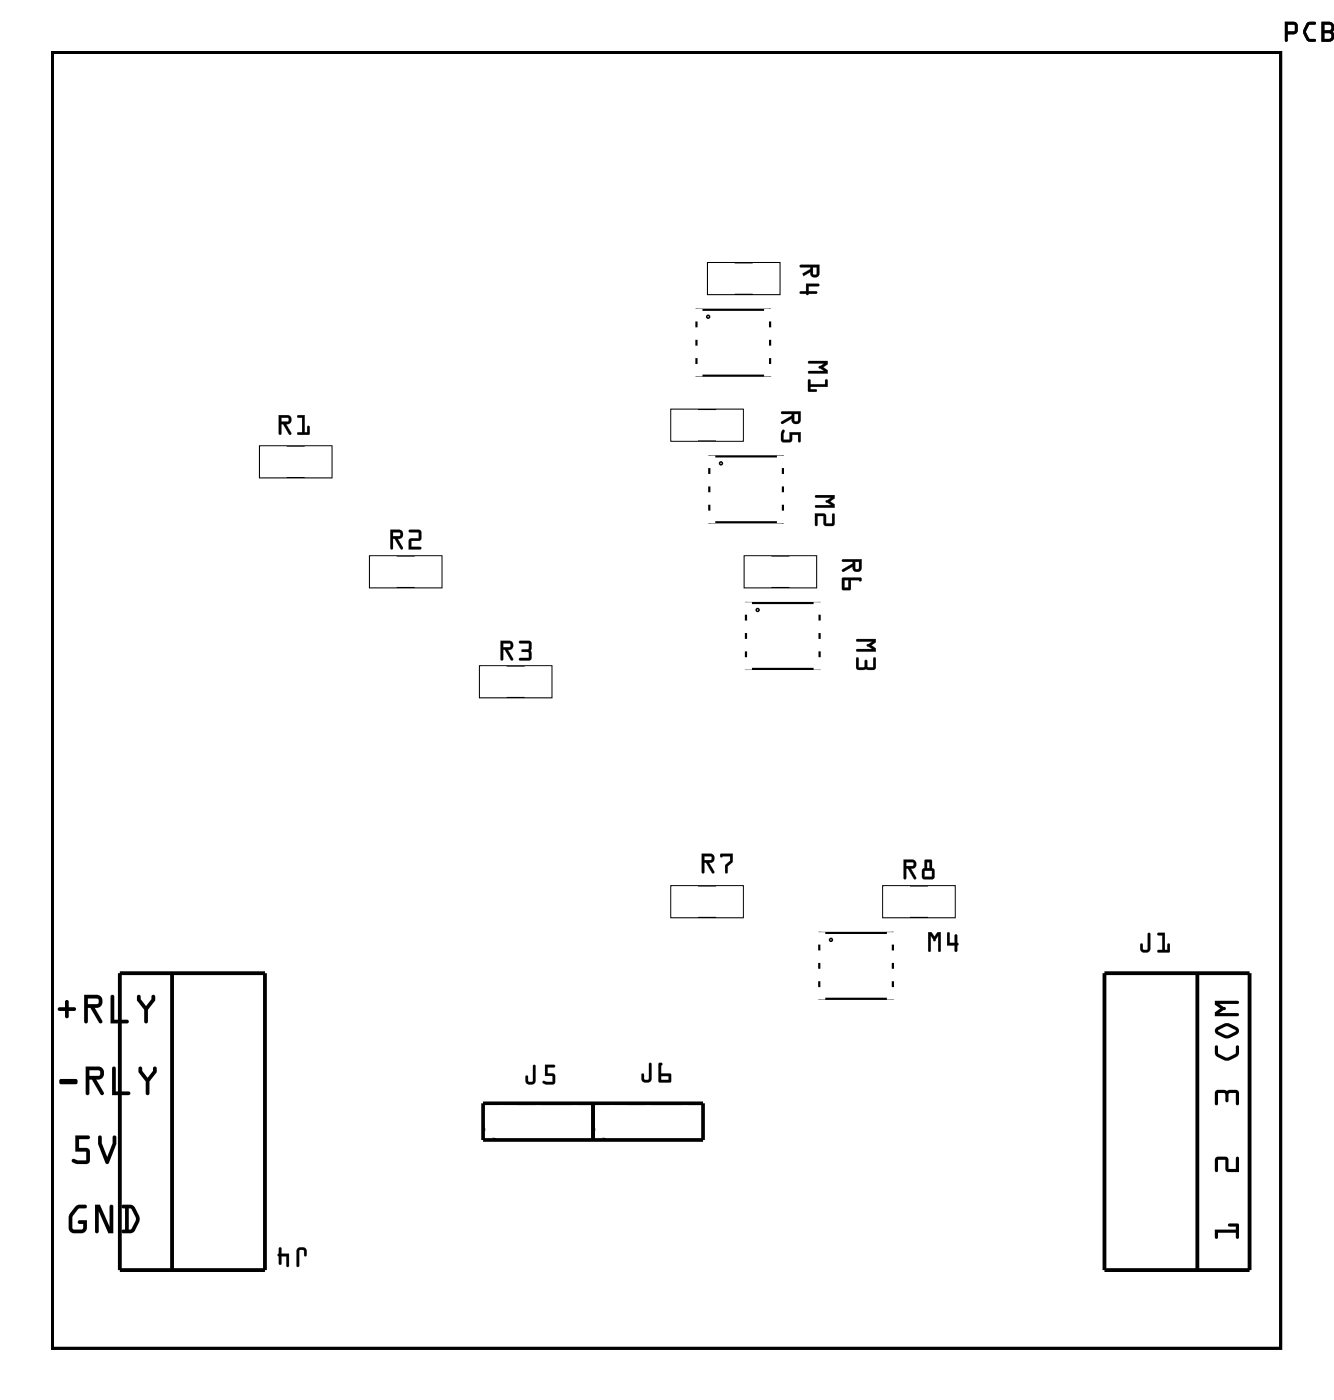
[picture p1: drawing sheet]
<svg xmlns="http://www.w3.org/2000/svg" width="92mm" height="97mm" viewBox="0 0 92 97" stroke-linecap="round" stroke-linejoin="round" font-family="sans-serif">
<path d="M3.6 3.6h85.1v89.8h-85.1z" fill="none" stroke="#000" stroke-width=".2"/>
<g fill="#000">
<path d="M3.6 3.6h85.1v89.8h-85.1zM3.6 3.6v89.8h85.1v-89.8z"/>
<path d="M55.4 18.4h1.4v.6a.31 .31 0 0 1-.4 .2 .31 .31 0 0 1-.3-.3l-.6 .3-.1-.1 .7-.5v-.1h-.6zM56.3 18.5v.5h.2l.1-.5zM55.9 19.7h.8v.1h-.7v.4h.6v.1l-.6 .1h-.1l-.5-.1 .1-.1h.4z"/>
<path d="M55.4 18.4l1.4-.1v.7a.32 .32 0 0 1-.4 .2 .32 .32 0 0 1-.3-.3l-.6 .3a.1 .1 0 0 1-.1 0 .1 .1 0 0 1 0-.2l.7-.4v-.1h-.6zM55.4 18.4l.1 .1h.7v.2l-.8 .4 .1 .1 .7-.4a.31 .31 0 0 0 .2 .4 .31 .31 0 0 0 .4-.2v-.6zM56.3 18.5v.5h.2l.1-.5zM56.3 18.5h.3l-.1 .5h-.2zM55.8 19.7h.9a.1 .1 0 0 1 .1 .1 .1 .1 0 0 1-.1 0h-.7v.4h.5a.1 .1 0 0 1 .1 .1 .1 .1 0 0 1-.1 .1h-.5a.09 .09 0 0 1-.1 .1 .09 .09 0 0 1 0-.1h-.4a.1 .1 0 0 1-.1-.1 .1 .1 0 0 1 .1-.1h.4zM55.9 19.7v.5h-.4l-.1 .1 .5 .1h.1l.6-.1v-.1h-.6v-.4h.7v-.1z"/>
<path d="M89 1.5h.7l.2 .3-.1 .5-.6 .1v.4a.1 .1 0 0 1-.1 .1 .1 .1 0 0 1-.1-.1zM89 1.5v1.3l.1 .1 .1-.1v-.4l.6-.1 .1-.5-.2-.3zM89.2 1.7v.5h.5v-.5zM89.2 1.7h.5v.5h-.5zM90.6 1.6l.5-.1a.1 .1 0 0 1 .1 .1 .1 .1 0 0 1-.1 .1h-.4l-.2 .5 .2 .5h.4a.1 .1 0 0 1 .1 .1 .1 .1 0 0 1-.1 .1l-.5-.1-.3-.4v-.3zM90.6 1.6l-.3 .4a.83 .83 0 0 0 .4 .9h.4l.1-.1-.1-.1h-.4l-.2-.4v-.2l.2-.4h.4l.1-.1-.1-.1h-.3zM91.6 1.5h.5a.4 .4 0 0 1 .3 .3 .4 .4 0 0 1-.1 .4l.2 .3a.37 .37 0 0 1-.4 .4h-.5zM91.6 1.5v1.4h.5a.39 .39 0 0 0 .3-.3 .39 .39 0 0 0-.1-.4 .39 .39 0 0 0 .1-.4 .39 .39 0 0 0-.3-.3zM91.7 2.3v.4h.4a.2 .2 0 0 0 .2-.2 .2 .2 0 0 0-.2-.2zM91.7 2.3h.4a.22 .22 0 0 1 .2 .2 .22 .22 0 0 1-.2 .2h-.4zM91.7 1.7v.4h.4a.2 .2 0 0 0 .2-.2 .2 .2 0 0 0-.2-.2zM91.7 1.7h.4a.22 .22 0 0 1 .2 .2 .22 .22 0 0 1-.2 .2h-.4zM92.5 1.5v1.4zM92.5 1.5v1.4z"/>
<path d="M89 1.5h.7l.2 .3-.1 .5-.6 .1v.4a.1 .1 0 0 1-.1 .1 .1 .1 0 0 1-.1-.1zM89 1.5v1.3l.1 .1 .1-.1v-.4l.6-.1 .1-.5-.2-.3zM89.2 1.7v.5h.5v-.5zM89.2 1.7h.5v.5h-.5zM90.6 1.6l.5-.1a.1 .1 0 0 1 .1 .1 .1 .1 0 0 1-.1 .1h-.4l-.2 .5 .2 .5h.4a.1 .1 0 0 1 .1 .1 .1 .1 0 0 1-.1 .1l-.5-.1-.3-.4v-.3zM90.6 1.6l-.3 .4a.83 .83 0 0 0 .4 .9h.4l.1-.1-.1-.1h-.4l-.2-.4v-.2l.2-.4h.4l.1-.1-.1-.1h-.3zM91.6 1.5h.5a.4 .4 0 0 1 .3 .3 .4 .4 0 0 1-.1 .4l.2 .3a.37 .37 0 0 1-.4 .4h-.5zM91.6 1.5v1.4h.5a.39 .39 0 0 0 .3-.3 .39 .39 0 0 0-.1-.4 .39 .39 0 0 0 .1-.4 .39 .39 0 0 0-.3-.3zM91.7 2.3v.4h.4a.2 .2 0 0 0 .2-.2 .2 .2 0 0 0-.2-.2zM91.7 2.3h.4a.22 .22 0 0 1 .2 .2 .22 .22 0 0 1-.2 .2h-.4zM91.7 1.7v.4h.4a.2 .2 0 0 0 .2-.2 .2 .2 0 0 0-.2-.2zM91.7 1.7h.4a.22 .22 0 0 1 .2 .2 .22 .22 0 0 1-.2 .2h-.4zM92.5 1.5v1.4zM92.5 1.5v1.4z"/>
<path d="M89 1.5h.7l.2 .3-.1 .5-.6 .1v.4l-.1 .1-.1-.1zM89.2 1.7v.5h.5v-.5zM90.6 1.6l.2-.1 .4 .1-.1 .1h-.4l-.2 .5 .2 .5h.4l.1 .1-.1 .1a.6 .6 0 0 1-.8-.6v-.3zM91.6 1.5h.5a.39 .39 0 0 1 .3 .3 .39 .39 0 0 1-.1 .4l.1 .3a.36 .36 0 0 1-.3 .4h-.5zM91.7 2.3v.4h.4a.21 .21 0 0 0 .2-.2 .21 .21 0 0 0-.2-.2zM91.7 1.7v.4h.4a.21 .21 0 0 0 .2-.2 .21 .21 0 0 0-.2-.2zM92.5 1.5v1.4z"/>
<path d="M89 1.5h.7l.2 .3-.1 .5-.6 .1v.4l-.1 .1-.1-.1zM89.2 1.7v.5h.5v-.5zM90.6 1.6l.2-.1 .4 .1-.1 .1h-.4l-.2 .5 .2 .5h.4l.1 .1-.1 .1a.6 .6 0 0 1-.8-.6v-.3zM91.6 1.5h.5a.39 .39 0 0 1 .3 .3 .39 .39 0 0 1-.1 .4l.1 .3a.36 .36 0 0 1-.3 .4h-.5zM91.7 2.3v.4h.4a.21 .21 0 0 0 .2-.2 .21 .21 0 0 0-.2-.2zM91.7 1.7v.4h.4a.21 .21 0 0 0 .2-.2 .21 .21 0 0 0-.2-.2zM92.5 1.5v1.4z"/>
<path d="M19.3 28.8h.6a.32 .32 0 0 1 .3 .3 .32 .32 0 0 1-.4 .3l.4 .6a.1 .1 0 0 1-.1 .1 .1 .1 0 0 1-.1 0l-.4-.7h-.1v.6a.1 .1 0 0 1-.1 .1 .1 .1 0 0 1-.1-.1zM19.3 28.8l.1 1.3 .1-.1v-.6h.1l.4 .7h.2l-.4-.7a.31 .31 0 0 0 .4-.3 .31 .31 0 0 0-.3-.3zM19.5 28.9v.3h.5v-.2zM19.5 28.9h.5v.3h-.5zM20.6 28.8h.5v1.2h.2v-.4a.1 .1 0 0 1 .1-.1 .1 .1 0 0 1 .1 .1l-.1 .5h-.7a.1 .1 0 0 1-.1-.1 .1 .1 0 0 1 .1-.1l.2 .1v-1.1h-.3zM20.6 28.8v.1h.3v1.1h-.3v.1h.8v-.6l-.1 .1v.4h-.2v-1.2z"/>
<path d="M19.3 28.8h.6a.31 .31 0 0 1 .3 .3 .31 .31 0 0 1-.4 .3l.4 .7h-.1l-.5-.7h-.1v.6l-.1 .1zM19.5 28.9v.3h.5v-.2zM20.6 28.8h.5v1.2h.2v-.4l.1-.1v.6h-.8v-.1h.3v-1.1h-.3z"/>
<path d="M27 36.7h.7a.32 .32 0 0 1 .2 .4 .32 .32 0 0 1-.3 .2l.3 .6a.1 .1 0 0 1 0 .2 .11 .11 0 0 1-.2-.1l-.4-.7h-.1v.7a.1 .1 0 0 1-.1 .1 .1 .1 0 0 1-.1-.1zM27.1 36.7v1.4l.1-.1v-.7h.2l.4 .7h.1l-.4-.7a.31 .31 0 0 0 .4-.2 .31 .31 0 0 0-.2-.4zM27.2 36.9v.3l.5-.1v-.2zM27.2 36.9h.5v.2l-.5 .1zM28.3 36.7h.7l.2 .1-.1 .6-.6 .1v.4h.6a.1 .1 0 0 1 .1 .1 .1 .1 0 0 1-.1 .1h-.8l.1-.7 .6-.1v-.4h-.6zM28.4 36.7v.2h.6v.4l-.6 .1-.1 .7h.8v-.2h-.6v-.4l.6-.1 .1-.6-.2-.1z"/>
<path d="M27.1 36.7h.6a.31 .31 0 0 1 .2 .4 .31 .31 0 0 1-.3 .2l.3 .7-.1 .1-.5-.8h-.1v.7l-.1 .1zM27.2 36.9v.3l.5-.1v-.2zM28.3 36.7h.7l.2 .1-.1 .6-.6 .1v.4h.6v.2h-.8l.1-.7 .6-.1v-.4h-.6z"/>
<path d="M54.1 28.5h1.4v.6a.31 .31 0 0 1-.4 .3 .31 .31 0 0 1-.2-.4l-.7 .4-.1-.2 .8-.4v-.1h-.7zM55 28.7v.4l.2 .1 .1-.5zM54.2 29.8l.2 .1-.1 .6h.4v-.5h.8v.6h-.2v-.5h-.4l-.1 .5h-.6l-.1-.1v-.4z"/>
<path d="M54.1 28.5h1.4v.6a.32 .32 0 0 1-.4 .3 .32 .32 0 0 1-.2-.4l-.7 .4a.1 .1 0 0 1-.1-.1 .1 .1 0 0 1 .1-.1l.7-.4v-.1h-.7zM54.1 28.5l.1 .2h.7v.1l-.7 .4v.2l.7-.4a.31 .31 0 0 0 .2 .4 .31 .31 0 0 0 .4-.3v-.6zM55 28.7v.4l.2 .1 .1-.5zM55 28.7h.3l-.1 .5h-.2zM54.2 29.8l.2 .1-.1 .6h.4v-.6h.8v.7a.1 .1 0 0 1-.1 .1 .1 .1 0 0 1-.1-.1v-.5h-.4v.4l-.1 .1h-.6l-.1-.6zM54.2 29.8l-.1 .3v.4l.1 .1h.6l.1-.5h.4v.5h.2v-.6h-.8v.5h-.4l.1-.6z"/>
<path d="M56 25h1.3v.2l-.3 .2 .3 .3v.2l-1.3-.1 .1-.1h1l-.2-.2a.11 .11 0 0 1-.2-.1 .1 .1 0 0 1 .2 0l.2-.2h-1zM56 26.3h.2v.3h1v-.3h.1v.5h-1.1v.2h.3l.1 .1h-.6z"/>
<path d="M56 25h1.4v.2l-.4 .2 .4 .3v.2h-1.3a.1 .1 0 0 1-.1-.1 .1 .1 0 0 1 .1-.1h1l-.2-.2a.1 .1 0 0 1-.2 0 .11 .11 0 0 1 .2-.1l.2-.2h-1l-.1-.1zM56 25l.1 .2h1l-.4 .2 .4 .3h-1l-.1 .1v.1h1.3v-.2l-.3-.3 .3-.2v-.2zM56 26.3h.2v.3h1v-.2a.1 .1 0 0 1 .1-.1 .1 .1 0 0 1 .1 .1v.4h-1.2v.2h.3a.1 .1 0 0 1 .1 .1 .1 .1 0 0 1-.1 .1l-.5-.1zM56 26.3v.8h.6l-.1-.1h-.4v-.2h1.2v-.5h-.1v.3h-1.1v-.3z"/>
<path d="M56.5 34.3h1.3v.2l-.3 .2 .3 .3v.2l-1.3-.1 .1-.1h1l-.3-.2a.1 .1 0 0 1-.1-.1 .1 .1 0 0 1 .1 0l.3-.2h-1zM56.5 35.6h.7v.7h.5v-.6l.1-.1v.7l-.1 .2-.5-.1-.1-.1v-.5h-.5v.6h-.1z"/>
<path d="M56.5 34.3h1.3v.2l-.3 .2 .3 .3v.2h-1.2a.1 .1 0 0 1-.1-.1 .1 .1 0 0 1 .1-.1h1l-.3-.2a.1 .1 0 0 1-.1-.1 .1 .1 0 0 1 .1 0l.3-.2h-1l-.1-.1zM56.5 34.3l.1 .2h1l-.4 .2 .4 .3h-1l-.1 .1v.1h1.3v-.2l-.3-.3 .3-.2v-.2zM56.5 35.6h.7v.7h.5l-.1-.6a.1 .1 0 0 1 .1-.1 .1 .1 0 0 1 .1 .1v.6l-.1 .1h-.6v-.6h-.5l.1 .6a.1 .1 0 0 1-.1 .1 .1 .1 0 0 1-.1-.1zM56.5 35.6v.8h.1v-.7h.5v.6l.1 .1h.5l.1-.1v-.7l-.1 .1v.6h-.5v-.7z"/>
<path d="M58.4 38.8h1.3v.6a.31 .31 0 0 1-.4 .2 .31 .31 0 0 1-.2-.3l-.7 .3-.1-.1 .8-.4v-.2h-.7zM59.3 38.9v.5h.2v-.5zM58.4 40.1l1.2-.1 .1 .2-.1 .1-.1-.1h-.5l-.1 .7h-.5l-.1-.1zM58.5 40.2v.5h.3v-.5z"/>
<path d="M58.4 38.8l1.3-.1v.7a.32 .32 0 0 1-.4 .2 .32 .32 0 0 1-.2-.3l-.6 .3a.1 .1 0 0 1-.2 0 .1 .1 0 0 1 .1-.1l.7-.4v-.2h-.7zM58.4 38.8v.1h.7v.2l-.7 .4v.1l.7-.4a.31 .31 0 0 0 .2 .4 .31 .31 0 0 0 .4-.2v-.6zM59.3 38.9v.5h.2v-.5zM59.2 38.9h.3v.6l-.3-.1zM58.4 40h1.2l.1 .2a.09 .09 0 0 1-.1 .1 .09 .09 0 0 1-.1-.1h-.5l-.1 .7h-.5l-.1-.1zM58.4 40.1l-.1 .7 .1 .1h.5v-.7h.6l.1 .1 .1-.1-.1-.2zM58.5 40.2v.5h.3v-.5zM58.5 40.2h.3v.5h-.3z"/>
<path d="M34.7 44.4h.6a.32 .32 0 0 1 .3 .4 .32 .32 0 0 1-.4 .2l.3 .6a.1 .1 0 0 1 0 .2 .1 .1 0 0 1-.1-.1l-.4-.7h-.1v.7a.1 .1 0 0 1-.1 .1 .1 .1 0 0 1-.1-.1zM34.7 44.4v1.4l.2-.1v-.7h.1l.4 .7h.1l-.3-.7a.31 .31 0 0 0 .4-.2 .31 .31 0 0 0-.3-.4zM34.9 44.6v.3l.5-.1-.1-.2zM34.9 44.6h.4l.1 .2-.5 .1zM36 44.4h.6l.2 .2v.5v.6l-.2 .1h-.6a.1 .1 0 0 1-.1-.1 .1 .1 0 0 1 .1-.1h.6v-.4h-.4a.1 .1 0 0 1-.1-.1 .1 .1 0 0 1 .1-.1h.4v-.4h-.6zM36 44.4v.2h.7l-.1 .4h-.4l-.1 .1 .1 .1h.4l.1 .4h-.7v.1h.7l.1-.1-.1-.5 .1-.6-.2-.1z"/>
<path d="M34.7 44.4h.6a.31 .31 0 0 1 .3 .4 .31 .31 0 0 1-.4 .2l.3 .7-.1 .1-.4-.8h-.1v.7l-.2 .1zM34.9 44.6v.3l.5-.1-.1-.2zM36 44.4h.6l.2 .1v.6v.5l-.1 .2-.7-.1v-.1h.6v-.4h-.4l-.1-.1 .1-.1h.4v-.4h-.6z"/>
<path d="M59.3 44.3h1.4v.2l-.3 .2 .3 .2v.3l-1.4-.1 .1-.1h1l-.2-.2a.1 .1 0 0 1-.1-.1 .1 .1 0 0 1 .1-.1l.2-.1h-1zM59.3 45.6h.2v.6h.4v-.4l.1-.1 .1 .1v.4h.4v-.6h.1l.1 .7-.2 .1h-.5h-.6l-.1-.2z"/>
<path d="M59.3 44.3h1.4v.2l-.3 .2 .3 .2v.3h-1.3a.1 .1 0 0 1-.1-.1 .1 .1 0 0 1 .1-.1h1l-.2-.2a.11 .11 0 0 1-.2-.1 .11 .11 0 0 1 .2-.1l.2-.1h-1l-.1-.1zM59.3 44.3l.1 .2h1.1l-.4 .2 .4 .3h-1.1h-.1l.1 .1 1.3 .1v-.3l-.3-.2 .3-.2v-.2zM59.3 45.6h.2v.6h.4v-.4a.1 .1 0 0 1 .1-.1 .1 .1 0 0 1 .1 .1v.4h.4v-.6a.1 .1 0 0 1 .1-.1 .1 .1 0 0 1 .1 .1v.6l-.1 .2h-.6h-.5l-.2-.2zM59.3 45.6v.6l.1 .2 .6-.1 .5 .1 .2-.1-.1-.7h-.1v.7l-.4-.1v-.4l-.1-.1-.1 .1v.4l-.4 .1v-.7z"/>
<path d="M4 69.8h.5v-.4a.13 .13 0 0 1 .1-.1 .13 .13 0 0 1 .2 .1v.4h.3a.13 .13 0 0 1 .2 .1 .14 .14 0 0 1-.2 .2h-.3v.3a.14 .14 0 0 1-.2 .2 .13 .13 0 0 1-.1-.2v-.3l-.4-.1zM4 69.8l.1 .2 .4 .1v.3a.13 .13 0 0 0 .1 .2 .14 .14 0 0 0 .2-.2v-.3h.3a.14 .14 0 0 0 .2-.2 .13 .13 0 0 0-.2-.1h-.3v-.4a.13 .13 0 0 0-.2-.1 .13 .13 0 0 0-.1 .1v.4zM5.8 68.9h.9a.46 .46 0 0 1 .4 .6 .46 .46 0 0 1-.5 .3l.5 .9a.13 .13 0 0 1-.1 .2 .13 .13 0 0 1-.1 0l-.6-1.1h-.2v1a.13 .13 0 0 1-.1 .1 .13 .13 0 0 1-.2-.1zM5.8 68.9v1.9a.13 .13 0 0 0 .2 .1 .13 .13 0 0 0 .1-.1v-1h.2l.6 1.1a.13 .13 0 0 0 .1 0 .13 .13 0 0 0 .1-.2l-.5-.9a.46 .46 0 0 0 .5-.3 .46 .46 0 0 0-.4-.6zM6.1 69.2v.4h.6l.1-.1v-.3zM6.1 69.2h.7v.3l-.1 .1h-.6zM7.7 69l.1-.1 .1 .2v1.6h.9a.13 .13 0 0 1 .1 .1 .13 .13 0 0 1-.1 .1h-1.1zM7.7 69v1.9h1.1a.13 .13 0 0 0 .1-.1 .13 .13 0 0 0-.1-.1h-.9v-1.6l-.1-.2zM9.5 69h.2v.2l.4 .5 .4-.5v-.1a.13 .13 0 0 1 .1-.2 .14 .14 0 0 1 .2 .2v.2l-.6 .7v.8a.13 .13 0 0 1-.1 .1 .13 .13 0 0 1-.1-.1v-.8l-.5-.7zM9.5 69v.3l.5 .7v.8a.13 .13 0 0 0 .1 .1 .13 .13 0 0 0 .1-.1v-.8l.6-.7v-.2a.14 .14 0 0 0-.2-.2 .13 .13 0 0 0-.1 .2v.1l-.4 .5-.4-.5v-.2z"/>
<path d="M4 69.8h.5v-.4a.13 .13 0 0 1 .1-.1 .13 .13 0 0 1 .2 .1v.4h.3a.13 .13 0 0 1 .2 .1 .14 .14 0 0 1-.2 .2h-.3v.3a.14 .14 0 0 1-.2 .2 .13 .13 0 0 1-.1-.2v-.3l-.4-.1zM5.8 68.9h.9a.46 .46 0 0 1 .4 .6 .46 .46 0 0 1-.5 .3l.5 .9a.13 .13 0 0 1-.1 .2 .13 .13 0 0 1-.1 0l-.6-1.1h-.2v1a.13 .13 0 0 1-.1 .1 .13 .13 0 0 1-.2-.1zM6.1 69.2v.4h.6l.1-.1v-.3zM7.7 69l.1-.1 .1 .2v1.6h.9a.13 .13 0 0 1 .1 .1 .13 .13 0 0 1-.1 .1h-1.1zM9.5 69h.2v.2l.4 .5 .4-.5v-.1a.13 .13 0 0 1 .1-.2 .14 .14 0 0 1 .2 .2v.2l-.6 .7v.8a.13 .13 0 0 1-.1 .1 .13 .13 0 0 1-.1-.1v-.8l-.5-.7z"/>
<path d="M4.1 74.8h1.1a.19 .19 0 0 1 .2 .2 .19 .19 0 0 1-.2 .1h-1l-.1-.1zM4.1 74.8v.2l.1 .1h1a.19 .19 0 0 0 .2-.1 .19 .19 0 0 0-.2-.2zM5.9 73.9h.9a.46 .46 0 0 1 .4 .5 .46 .46 0 0 1-.5 .4l.5 .9a.13 .13 0 0 1-.1 .2 .13 .13 0 0 1-.1-.1l-.6-1h-.2v1a.13 .13 0 0 1-.1 .1 .13 .13 0 0 1-.2-.1zM5.9 73.9v1.9a.13 .13 0 0 0 .2 .1 .13 .13 0 0 0 .1-.1v-1h.2l.6 1a.13 .13 0 0 0 .1 .1 .13 .13 0 0 0 .1-.2l-.5-.9a.46 .46 0 0 0 .5-.4 .46 .46 0 0 0-.4-.5zM6.2 74.2v.4h.6l.1-.1v-.3zM6.2 74.2h.7v.3l-.1 .1h-.6zM7.8 73.9h.1l.1 .1v1.6h.9a.13 .13 0 0 1 .1 .2 .13 .13 0 0 1-.1 .1h-1.1zM7.8 73.9v2h1.1a.13 .13 0 0 0 .1-.1 .13 .13 0 0 0-.1-.2h-.9v-1.6l-.1-.1zM9.6 73.9h.2l.1 .3 .3 .5 .4-.5v-.2a.13 .13 0 0 1 .1-.1 .13 .13 0 0 1 .2 .1v.3l-.5 .6v.9a.13 .13 0 0 1-.2 .1 .13 .13 0 0 1-.1-.1v-.9l-.5-.6zM9.6 73.9v.4l.5 .6v.9a.13 .13 0 0 0 .1 .1 .13 .13 0 0 0 .2-.1v-.9l.5-.6v-.3a.13 .13 0 0 0-.2-.1 .13 .13 0 0 0-.1 .1v.2l-.4 .5-.3-.5-.1-.3z"/>
<path d="M4.1 74.8h1.1a.19 .19 0 0 1 .2 .2 .19 .19 0 0 1-.2 .1h-1l-.1-.1zM5.9 73.9h.9a.46 .46 0 0 1 .4 .5 .46 .46 0 0 1-.5 .4l.5 .9a.13 .13 0 0 1-.1 .2 .13 .13 0 0 1-.1-.1l-.6-1h-.2v1a.13 .13 0 0 1-.1 .1 .13 .13 0 0 1-.2-.1zM6.2 74.2v.4h.6l.1-.1v-.3zM7.8 73.9h.1l.1 .1v1.6h.9a.13 .13 0 0 1 .1 .2 .13 .13 0 0 1-.1 .1h-1.1zM9.6 73.9h.2l.1 .3 .3 .5 .4-.5v-.2a.13 .13 0 0 1 .1-.1 .13 .13 0 0 1 .2 .1v.3l-.5 .6v.9a.13 .13 0 0 1-.2 .1 .13 .13 0 0 1-.1-.1v-.9l-.5-.6z"/>
<path d="M36.9 73.8l.2 .1v1a.37 .37 0 0 1-.3 .3 .37 .37 0 0 1-.4-.3v-.3a.1 .1 0 0 1 .1-.1 .1 .1 0 0 1 .1 .1v.3h.3zM37 73.8l-.1 1.1-.3 .1-.1-.5-.1 .1v.3a.35 .35 0 0 0 .4 .3 .35 .35 0 0 0 .3-.3v-1zM37.8 73.8h.6a.1 .1 0 0 1 .1 .1 .1 .1 0 0 1-.1 .1h-.5v.4h.5l.1 .6-.2 .2-.7-.1a.1 .1 0 0 1 0-.1 .1 .1 0 0 1 .1-.1l.6 .1v-.4h-.5zM37.8 73.8v.8l.5-.1v.5l-.6-.1-.1 .1 .3 .1h.4l.2-.1-.1-.5-.1-.1h-.4v-.4h.5v-.2z"/>
<path d="M37 73.8l.1 .1v1a.36 .36 0 0 1-.3 .3 .36 .36 0 0 1-.4-.3v-.3l.1-.1 .1 .1v.3h.3zM37.8 73.8h.6l.1 .1-.1 .1h-.5v.4h.5v.1v.5l-.1 .2h-.4a.15 .15 0 0 1-.2-.1 .15 .15 0 0 1 0-.2l.6 .1v-.4h-.5z"/>
<path d="M45 73.7h.1v1a.37 .37 0 0 1-.3 .3 .37 .37 0 0 1-.4-.3v-.2a.1 .1 0 0 1 .1-.1 .1 .1 0 0 1 .1 .1l.1 .3h.2zM45 73.7v1.1h-.4l-.1-.4v.3a.35 .35 0 0 0 .3 .3 .35 .35 0 0 0 .3-.3v-1zM45.6 73.7l.2-.1a.09 .09 0 0 1 .1 .1 .09 .09 0 0 1-.1 .1v.6h.7l-.1 .6h-.8zM45.7 73.7l-.1 1.3h.8l.1-.6h-.7v-.6l.1-.1zM45.8 74.6v.2h.5v-.2zM45.8 74.6h.5v.2h-.5z"/>
<path d="M45 73.7h.1v1a.36 .36 0 0 1-.3 .3 .36 .36 0 0 1-.4-.3l.1-.3h.1v.4h.4zM45.7 73.7h.2l-.1 .1v.6h.7l-.1 .6h-.8zM45.8 74.6v.2h.5v-.2z"/>
<path d="M48.6 59.2h.6a.32 .32 0 0 1 .3 .3 .32 .32 0 0 1-.4 .3l.4 .6a.1 .1 0 0 1 0 .1 .1 .1 0 0 1-.2 0l-.4-.7h-.1v.6a.1 .1 0 0 1-.1 .1 .1 .1 0 0 1-.1-.1zM48.6 59.2l.1 1.3 .1-.1v-.6h.1l.4 .7h.2l-.4-.7a.31 .31 0 0 0 .4-.3 .31 .31 0 0 0-.3-.3zM48.8 59.3v.3l.5-.1v-.1zM48.8 59.3h.5v.3h-.5zM49.9 59.2h.9v.5l-.4 .3v.4a.1 .1 0 0 1-.1 .1 .1 .1 0 0 1-.1-.1v-.5l.4-.2v-.4h-.5l-.2 .1zM49.9 59.2l.1 .2 .6-.1v.4l-.4 .3 .1 .5h.1v-.5l.3-.3 .1-.5z"/>
<path d="M48.6 59.2h.6a.31 .31 0 0 1 .3 .3 .31 .31 0 0 1-.4 .3l.4 .7h-.1l-.5-.7h-.1v.6l-.1 .1zM48.8 59.3v.3l.5-.1v-.2zM49.9 59.2h.9v.5l-.4 .3v.5h-.2v-.5l.4-.3v-.4l-.7 .1z"/>
<path d="M62.6 59.6h.6a.32 .32 0 0 1 .3 .3 .32 .32 0 0 1-.4 .3l.4 .6a.1 .1 0 0 1-.1 .1 .1 .1 0 0 1-.1 0l-.4-.7h-.1v.6a.1 .1 0 0 1-.1 .1 .1 .1 0 0 1-.1-.1zM62.6 59.6l.1 1.3 .1-.1v-.6h.1l.4 .7h.2l-.4-.7a.31 .31 0 0 0 .4-.3 .31 .31 0 0 0-.3-.3zM62.8 59.7v.3h.5l-.1-.2zM62.8 59.7h.5v.3h-.5zM64.1 59.6h.5v.6l.2 .1v.5l-.2 .1h-.5l-.2-.1v-.5l.2-.1zM64.1 59.6v.6l-.2 .1v.5l.2 .1h.5l.1-.1v-.5l-.1-.1v-.6zM64.1 60.3v.5h.5v-.5zM64 60.3h.6v.5h-.6zM64.2 59.7v.5h.2v-.5zM64.2 59.7h.2v.5h-.2z"/>
<path d="M62.6 59.6h.6a.31 .31 0 0 1 .3 .3 .31 .31 0 0 1-.4 .3l.4 .7h-.2l-.4-.7h-.1v.6l-.1 .1zM62.8 59.7v.3h.5l-.1-.2zM64.1 59.6h.5v.6l.2 .1v.5l-.2 .1h-.5l-.2-.1v-.5l.2-.1zM64.1 60.3v.5h.5v-.5zM64.2 59.7v.5h.2v-.5z"/>
<path d="M64.3 64.6h.2l.2 .3 .3-.3h.2v1.3a.1 .1 0 0 1-.1 .1 .1 .1 0 0 1-.1-.1v-1.1l-.2 .3a.1 .1 0 0 1-.1 .1 .1 .1 0 0 1 0-.1l-.2-.2v1a.1 .1 0 0 1-.1 .1 .1 .1 0 0 1-.1-.1zM64.3 64.6v1.3h.1h.1v-1.1l.2 .4 .3-.4v1.1h.1l.1-1.3h-.2l-.3 .3-.2-.3zM65.6 64.6l.2 .1v.6h.3v-.5a.1 .1 0 0 1 .1-.1 .1 .1 0 0 1 .1 .1v.5a.09 .09 0 0 1 .1 .1 .09 .09 0 0 1-.1 .1v.4a.1 .1 0 0 1-.1 .1 .1 .1 0 0 1-.1-.1v-.4h-.5zM65.7 64.6l-.1 .9h.6v.4h.1v-.4l.1-.1-.1-.1v-.5h-.1v.5h-.4v-.6z"/>
<path d="M64.3 64.6h.2l.2 .3 .3-.3h.2l-.1 1.4-.1-.1v-1.1l-.2 .3a.1 .1 0 0 1-.1 .1 .1 .1 0 0 1 0-.1l-.2-.3v1.1l-.1 .1zM65.6 64.6l.2 .1v.6h.3l.1-.5h.1v.5l.1 .1-.1 .1v.5l-.1-.1-.1-.4h-.5z"/>
<path d="M79.5 64.7h.2v1a.37 .37 0 0 1-.3 .3 .37 .37 0 0 1-.4-.3v-.2a.1 .1 0 0 1 .1-.1 .1 .1 0 0 1 .1 .1v.3h.3zM79.6 64.7l-.1 1.1h-.3l-.1-.4h-.1v.3a.35 .35 0 0 0 .4 .3 .35 .35 0 0 0 .3-.3v-1zM80.2 64.7l.5-.1v1.2h.2v-.3a.1 .1 0 0 1 .1-.1 .1 .1 0 0 1 .1 .1l-.1 .5h-.7a.1 .1 0 0 1-.1-.1 .1 .1 0 0 1 .1-.1h.2v-1h-.3zM80.2 64.7v.1h.3v1h-.3v.1l.8 .1v-.6h-.1v.4h-.2v-1.2z"/>
<path d="M79.5 64.7h.2v1a.36 .36 0 0 1-.3 .3 .36 .36 0 0 1-.4-.3v-.3h.1h.1v.4h.3zM80.2 64.7l.5-.1v1.2h.2v-.4h.1v.6l-.8-.1v-.1h.3v-1h-.3z"/>
<path d="M5.2 83.6l.1-.1h.6a.13 .13 0 0 1 .1 .1 .13 .13 0 0 1-.1 .1h-.4l-.5 .6 .1 .9h.6l.1-.4h-.3a.13 .13 0 0 1-.1-.1 .13 .13 0 0 1 .1-.1h.5v.5a.39 .39 0 0 1-.4 .4h-.5a.38 .38 0 0 1-.3-.4v-.9zM5.2 83.6a1.44 1.44 0 0 0-.3 1.7 1.01 1.01 0 0 0 1 0l.1-.2v-.5h-.5a.13 .13 0 0 0-.1 .1 .13 .13 0 0 0 .1 .1h.3l-.1 .4h-.7v-.9l.5-.6h.4a.13 .13 0 0 0 .1-.1 .13 .13 0 0 0-.1-.1h-.4zM6.6 83.5h.3l.7 1.5v-1.4a.13 .13 0 0 1 .1-.1 .13 .13 0 0 1 .2 .1v1.9h-.4l-.7-1.6v1.4a.13 .13 0 0 1-.1 .2 .13 .13 0 0 1-.1-.2zM6.6 83.5v1.8a.13 .13 0 0 0 .1 .2 .13 .13 0 0 0 .1-.2v-1.4l.7 1.6h.3v-1.9a.13 .13 0 0 0-.1-.1 .13 .13 0 0 0-.1 .1v1.4l-.7-1.5zM8.4 83.5h.7l.3 .2a1.1 1.1 0 0 1 0 1.6l-.3 .1-.6 .1a.13 .13 0 0 1-.1-.2 .13 .13 0 0 1 .1-.1h.2v-1.5h-.3zM8.5 83.5v.2h.2v1.5h-.2a.13 .13 0 0 0-.1 .1 .13 .13 0 0 0 .1 .2l.6-.1 .2-.1 .4-.8-.1-.3-.4-.7zM8.9 83.7v1.5h.1l.1-.1 .3-.6-.3-.7zM8.9 83.7l.2 .1 .3 .7-.3 .6-.1 .1h-.1z"/>
<path d="M5.2 83.6l.1-.1h.6a.13 .13 0 0 1 .1 .1 .13 .13 0 0 1-.1 .1h-.4l-.5 .6 .1 .9h.6l.1-.4h-.3a.13 .13 0 0 1-.1-.1 .13 .13 0 0 1 .1-.1h.5v.5a.39 .39 0 0 1-.4 .4h-.5a.38 .38 0 0 1-.3-.4 1.36 1.36 0 0 1 .4-1.5zM6.6 83.5h.3l.7 1.5v-1.4a.13 .13 0 0 1 .1-.1 .13 .13 0 0 1 .1 .1v1.9h-.3l-.7-1.6v1.4a.13 .13 0 0 1-.1 .2 .13 .13 0 0 1-.1-.2zM8.5 83.5h.7a1.16 1.16 0 0 1 .2 1.8l-.3 .1-.6 .1a.13 .13 0 0 1-.1-.2 .13 .13 0 0 1 .1-.1h.2v-1.5h-.2zM8.9 83.7v1.5h.1l.1-.1 .3-.6-.3-.7z"/>
<path d="M5.2 78.7h.9a.13 .13 0 0 1 .1 .1 .13 .13 0 0 1-.1 .1h-.6v.6l.7 .1v.2v.7l-.2 .2h-.7l-.3-.2a.13 .13 0 0 1 0-.1 .13 .13 0 0 1 .1-.1l.3 .1h.6v-.6h-.8zM5.2 78.7v1.1h.8v.6h-.6l-.3-.1a.13 .13 0 0 0-.1 .1 .13 .13 0 0 0 .1 .2l.2 .1h.7l.2-.2v-.7v-.2l-.7-.1v-.6h.6a.13 .13 0 0 0 .1-.1 .13 .13 0 0 0-.1-.1zM6.8 78.7l.2 .1 .1 .4 .3 1 .4-1v-.4a.13 .13 0 0 1 .1-.1 .13 .13 0 0 1 .2 .1v.5l-.6 1.3-.1 .1-.1-.1-.5-1.3zM6.8 78.7v.6l.5 1.3 .1 .1 .1-.1 .6-1.3v-.5a.13 .13 0 0 0-.2-.1 .13 .13 0 0 0-.1 .1v.4l-.4 1-.3-1-.1-.4z"/>
<path d="M5.2 78.7h.9a.13 .13 0 0 1 .1 .1 .13 .13 0 0 1-.1 .1h-.6v.6l.7 .1v.2v.7l-.2 .2-.8-.1a.17 .17 0 0 1-.2-.1 .17 .17 0 0 1 .1-.2l.3 .1h.6v-.6h-.8zM6.8 78.7l.2 .1 .1 .4 .3 1 .4-1v-.4a.13 .13 0 0 1 .1-.1 .13 .13 0 0 1 .2 .1v.5l-.6 1.3-.1 .1-.1-.1-.5-1.3z"/>
<path d="M20.6 86.5h.5l.1 .2v.3v.1l-.1-.1-.1-.4-.3 .1v1l-.1 .1-.1-.1v-1zM19.3 86.5h.2v.4h.5v.9l-.2-.1v-.6h-.3v.5h-.2v-.5l-.1-.1 .1-.1z"/>
<path d="M20.6 86.5l.2-.1 .4 .1 .1 .5a.1 .1 0 0 1-.1 .1 .1 .1 0 0 1-.1-.1l-.1-.4h-.2l-.1 1.1a.1 .1 0 0 1-.1 .1 .1 .1 0 0 1-.1-.1v-1zM20.6 86.5v.2v1v.1l.1-.1v-1l.3-.1 .2 .4v-.3l-.1-.2zM19.3 86.5h.2v.4h.5v.8a.1 .1 0 0 1-.1 .1 .1 .1 0 0 1-.1-.1v-.6h-.3v.5a.1 .1 0 0 1-.1 .1 .1 .1 0 0 1-.1-.1v-.5a.09 .09 0 0 1-.1-.1 .09 .09 0 0 1 .1-.1zM19.4 86.5l-.1 .4-.1 .1h.1v.6h.2v-.6h.4v.7l.1 .1v-.9h-.5v-.4z"/>
<path d="M84.2 85.2h1.4v-.2h-.4a.11 .11 0 0 1-.1-.1 .11 .11 0 0 1 .1-.1h.6v.9a.11 .11 0 0 1-.1 .1 .11 .11 0 0 1-.1-.1v-.3h-1.2v.3a.11 .11 0 0 1-.1 .1 .11 .11 0 0 1-.1-.1zM84.2 80.2h.2h.7v.8h.5v-.7a.11 .11 0 0 1 .1-.1 .11 .11 0 0 1 .1 .1v.9h-.8l-.1-.8h-.5v.7a.11 .11 0 0 1-.1 .1 .11 .11 0 0 1-.1-.1zM84.2 75.6l.2-.1 .6 .1 .2-.1h.5l.1 .2v.8a.11 .11 0 0 1-.1 .1 .11 .11 0 0 1-.1-.1v-.8l-.5 .1v.5a.11 .11 0 0 1-.1 .1 .11 .11 0 0 1-.1-.1v-.5l-.5-.1v.8a.11 .11 0 0 1-.1 .1 .11 .11 0 0 1-.1-.1zM84.2 72.5h.2v.5l.6 .3 .6-.3v-.5a.11 .11 0 0 1 .1-.1 .11 .11 0 0 1 .1 .1v.4a.98 .98 0 0 1-1 .6l-.6-.4zM84.3 71.2a.99 .99 0 0 1 1.5 0v.2l-.1 .3a.99 .99 0 0 1-1.4-.1l-.1-.2zM84.4 71.4v.1l.6 .2 .6-.3-.6-.3zM84.2 69.4h1.5a.11 .11 0 0 1 .1 .1 .11 .11 0 0 1-.1 .1h-1.2l.3 .2a.12 .12 0 0 1 .1 .1 .12 .12 0 0 1-.1 .1l-.3 .2h1.2a.11 .11 0 0 1 .1 .1 .11 .11 0 0 1-.1 .1h-1.5v-.3l.3-.2-.3-.3z"/>
<path d="M84.2 85.2h1.4v-.2h-.4a.11 .11 0 0 1-.1-.1 .11 .11 0 0 1 .1-.1h.6v.9a.11 .11 0 0 1-.1 .1 .11 .11 0 0 1-.1-.1v-.3h-1.2v.3a.11 .11 0 0 1-.1 .1 .11 .11 0 0 1-.1-.1zM84.2 85.2v.5a.11 .11 0 0 0 .1 .1 .11 .11 0 0 0 .1-.1v-.3h1.2v.3a.11 .11 0 0 0 .1 .1 .11 .11 0 0 0 .1-.1v-.9h-.6a.11 .11 0 0 0-.1 .1 .11 .11 0 0 0 .1 .1h.4v.2zM84.2 80.2h.2h.7v.8h.5v-.7a.11 .11 0 0 1 .1-.1 .11 .11 0 0 1 .1 .1v.9h-.8l-.1-.8h-.5v.7a.11 .11 0 0 1-.1 .1 .11 .11 0 0 1-.1-.1zM84.2 80.2v.9a.11 .11 0 0 0 .1 .1 .11 .11 0 0 0 .1-.1v-.7h.5l.1 .8h.8v-.9a.11 .11 0 0 0-.1-.1 .11 .11 0 0 0-.1 .1v.7h-.5v-.8h-.7zM84.2 75.6l.2-.1 .6 .1 .2-.1h.5l.1 .2v.8a.11 .11 0 0 1-.1 .1 .11 .11 0 0 1-.1-.1v-.8l-.4 .1-.1 .5a.11 .11 0 0 1-.1 .1 .11 .11 0 0 1-.1-.1v-.5l-.5-.1v.8a.11 .11 0 0 1-.1 .1 .11 .11 0 0 1-.1-.1zM84.2 75.6v.9a.11 .11 0 0 0 .1 .1 .11 .11 0 0 0 .1-.1v-.8l.5 .1v.5a.11 .11 0 0 0 .1 .1 .11 .11 0 0 0 .1-.1v-.5l.5-.1v.8a.11 .11 0 0 0 .1 .1 .11 .11 0 0 0 .1-.1v-.8l-.1-.2zM84.2 72.5h.2v.5l.6 .3 .6-.3v-.5a.11 .11 0 0 1 .1-.1 .11 .11 0 0 1 .1 .1v.5l-.1 .2-.7 .3-.8-.4zM84.2 72.5v.6l.6 .4a.98 .98 0 0 0 1-.6v-.4a.11 .11 0 0 0-.1-.1 .11 .11 0 0 0-.1 .1v.5l-.6 .3-.6-.3v-.5zM84.3 71.2a.99 .99 0 0 1 1.5 0v.2v.2l-.7 .4a.99 .99 0 0 1-.8-.3l-.1-.3zM84.3 71.2l-.1 .2 .1 .2 .6 .3a.98 .98 0 0 0 .8-.2 .28 .28 0 0 0 0-.5l-.7-.3zM84.4 71.4v.1l.6 .2 .6-.3-.6-.3zM84.4 71.4l.6-.3 .6 .3-.6 .3-.6-.2zM84.2 69.4h1.5a.11 .11 0 0 1 .1 .1 .11 .11 0 0 1-.1 .1h-1.2l.3 .2a.12 .12 0 0 1 .1 .1 .12 .12 0 0 1-.1 .1l-.3 .2h1.2a.11 .11 0 0 1 .1 .1 .11 .11 0 0 1-.1 .1h-1.5v-.3l.3-.2-.3-.3zM84.2 69.4v.2l.4 .3-.4 .2v.3h1.5a.11 .11 0 0 0 .1-.1 .11 .11 0 0 0-.1-.1h-1.2l.3-.2a.12 .12 0 0 0 .1-.1 .12 .12 0 0 0-.1-.1l-.3-.2h1.2a.11 .11 0 0 0 .1-.1 .11 .11 0 0 0-.1-.1z"/>
</g>
<g fill="none" stroke="#000" stroke-width=".1">
<path d="M49 18.2h5v2.2h-5zM18 30.9h5v2.2h-5zM25.6 38.5h5v2.2h-5zM46.5 28.4h5v2.2h-5zM51.6 38.5h5v2.2h-5zM33.2 46.1h5v2.2h-5zM46.5 61.4h5v2.2h-5zM61.2 61.4h5v2.2h-5z"/>
<circle cx="49.1" cy="21.9" r=".1"/>
<circle cx="50" cy="32.1" r=".1"/>
<circle cx="52.5" cy="42.3" r=".1"/>
<circle cx="57.6" cy="65.1" r=".1"/>
</g>
<path d="M33.5 76.5h15.2v2.5h-15.2zM41.1 76.5v2.5" fill="none" stroke="#000" stroke-width=".25"/>
<path d="M33.5 78.1l.9 .9M41.1 78.1l.9 .9" fill="none" stroke="#000" stroke-width=".13"/>
<g fill="none" stroke="#000" stroke-width=".07">
<path d="M47.2 21.7h1v.3h-1zM47.2 22.9h1v.4h-1zM47.2 24.2h1v.4h-1zM47.2 25.5h1v.3h-1zM48.1 31.8h1v.4h-1zM48.1 33.1h1v.4h-1zM48.1 34.4h1v.3h-1zM48.1 35.6h1v.4h-1zM53.4 21.7h1v.3h-1zM53.4 22.9h1v.4h-1zM53.4 24.2h1v.4h-1zM53.4 25.5h1v.3h-1z"/>
<path d="M54.3 31.8h1v.4h-1zM54.3 33.1h1v.4h-1zM54.3 34.4h1v.3h-1zM54.3 35.6h1v.4h-1zM50.6 42h1v.3h-1zM50.6 43.3h1v.3h-1zM50.6 44.5h1v.4h-1zM50.6 45.8h1v.4h-1zM56.8 42h1.1v.3h-1.1zM56.8 43.3h1.1v.3h-1.1zM56.8 44.5h1.1v.4h-1.1zM56.8 45.8h1.1v.4h-1.1z"/>
<path d="M55.7 64.8h1v.4h-1zM55.7 66.1h1v.4h-1zM55.7 67.4h1v.3h-1zM55.7 68.7h1v.3h-1zM61.9 64.8h1v.4h-1zM61.9 66.1h1v.4h-1zM61.9 67.4h1v.3h-1zM61.9 68.7h1v.3h-1z"/>
</g>
<g fill="none" stroke="#000" stroke-width=".15">
<path d="M48.3 21.4v4.7M48.3 26h5.1M48.3 21.5h5.1M49.1 31.6v4.7M49.1 36.2h5.1M49.1 31.6h5.1M53.4 21.4v4.7M54.2 31.6v4.7M51.7 41.7v4.7M51.7 46.4h5.1M51.7 41.8h5.1M56.8 41.7v4.7"/>
<path d="M56.8 64.6v4.7M56.8 69.2h5.1M56.8 64.6h5.1M61.9 64.6v4.7"/>
</g>
<path d="M8.3 67.4h10.1v20.6h-10.1zM11.9 67.4v20.6M76.5 67.4h10.1v20.6h-10.1zM83 67.4v20.6" fill="none" stroke="#000" stroke-width=".26"/>
<circle cx="67.8" cy="62.5" r=".35" fill="#fff"/>
<circle cx="67.8" cy="62.5" r=".35" fill="none" stroke="#fff" stroke-width=".55"/>
<circle cx="29.7" cy="75.2" r=".35" fill="#fff"/>
<circle cx="29.7" cy="75.2" r=".35" fill="none" stroke="#fff" stroke-width=".55"/>
<path d="M49.7 61.5h1.6v1.9h-1.6z" fill="#fff"/>
<path d="M49.7 61.5h1.6v1.9h-1.6z" fill="none" stroke="#fff" stroke-width=".25"/>
<path d="M46.6 61.5h1.6v1.9h-1.6z" fill="#fff"/>
<path d="M46.6 61.5h1.6v1.9h-1.6z" fill="none" stroke="#fff" stroke-width=".25"/>
<path d="M49.7 28.5h1.6v1.9h-1.6z" fill="#fff"/>
<path d="M49.7 28.5h1.6v1.9h-1.6z" fill="none" stroke="#fff" stroke-width=".25"/>
<path d="M46.6 28.5h1.6v1.9h-1.6z" fill="#fff"/>
<path d="M46.6 28.5h1.6v1.9h-1.6z" fill="none" stroke="#fff" stroke-width=".25"/>
<path d="M54.8 38.7h1.6v1.9h-1.6z" fill="#fff"/>
<path d="M54.8 38.7h1.6v1.9h-1.6z" fill="none" stroke="#fff" stroke-width=".25"/>
<path d="M51.7 38.7h1.6v1.9h-1.6z" fill="#fff"/>
<path d="M51.7 38.7h1.6v1.9h-1.6z" fill="none" stroke="#fff" stroke-width=".25"/>
<path d="M52.3 18.4h1.6v1.9h-1.6z" fill="#fff"/>
<path d="M52.3 18.4h1.6v1.9h-1.6z" fill="none" stroke="#fff" stroke-width=".25"/>
<path d="M49.2 18.4h1.6v1.9h-1.6z" fill="#fff"/>
<path d="M49.2 18.4h1.6v1.9h-1.6z" fill="none" stroke="#fff" stroke-width=".25"/>
<path d="M36.5 46.3h1.6v1.9h-1.6z" fill="#fff"/>
<path d="M36.5 46.3h1.6v1.9h-1.6z" fill="none" stroke="#fff" stroke-width=".25"/>
<path d="M33.4 46.3h1.6v1.9h-1.6z" fill="#fff"/>
<path d="M33.4 46.3h1.6v1.9h-1.6z" fill="none" stroke="#fff" stroke-width=".25"/>
<circle cx="57.6" cy="39.6" r=".35" fill="#fff"/>
<circle cx="57.6" cy="39.6" r=".35" fill="none" stroke="#fff" stroke-width=".55"/>
<circle cx="52.5" cy="29.5" r=".35" fill="#fff"/>
<circle cx="52.5" cy="29.5" r=".35" fill="none" stroke="#fff" stroke-width=".55"/>
<circle cx="50" cy="47.2" r=".35" fill="#fff"/>
<circle cx="50" cy="47.2" r=".35" fill="none" stroke="#fff" stroke-width=".55"/>
<circle cx="47.4" cy="37.1" r=".35" fill="#fff"/>
<circle cx="47.4" cy="37.1" r=".35" fill="none" stroke="#fff" stroke-width=".55"/>
<circle cx="47.4" cy="26.9" r=".35" fill="#fff"/>
<circle cx="47.4" cy="26.9" r=".35" fill="none" stroke="#fff" stroke-width=".55"/>
<circle cx="67.8" cy="42.2" r=".35" fill="#fff"/>
<circle cx="67.8" cy="42.2" r=".35" fill="none" stroke="#fff" stroke-width=".55"/>
<circle cx="62.7" cy="32" r=".35" fill="#fff"/>
<circle cx="62.7" cy="32" r=".35" fill="none" stroke="#fff" stroke-width=".55"/>
<circle cx="57.6" cy="21.8" r=".35" fill="#fff"/>
<circle cx="57.6" cy="21.8" r=".35" fill="none" stroke="#fff" stroke-width=".55"/>
<circle cx="44.9" cy="21.8" r=".35" fill="#fff"/>
<circle cx="44.9" cy="21.8" r=".35" fill="none" stroke="#fff" stroke-width=".55"/>
<circle cx="44.9" cy="32" r=".35" fill="#fff"/>
<circle cx="44.9" cy="32" r=".35" fill="none" stroke="#fff" stroke-width=".55"/>
<circle cx="44.9" cy="42.2" r=".35" fill="#fff"/>
<circle cx="44.9" cy="42.2" r=".35" fill="none" stroke="#fff" stroke-width=".55"/>
<circle cx="44.9" cy="49.8" r=".35" fill="#fff"/>
<circle cx="44.9" cy="49.8" r=".35" fill="none" stroke="#fff" stroke-width=".55"/>
<circle cx="55.1" cy="19.3" r=".35" fill="#fff"/>
<circle cx="55.1" cy="19.3" r=".35" fill="none" stroke="#fff" stroke-width=".55"/>
<circle cx="42.4" cy="77.7" r=".74" fill="#fff"/>
<circle cx="42.4" cy="77.7" r=".74" fill="none" stroke="#fff" stroke-width=".76" stroke-linecap="butt"/>
<circle cx="44.9" cy="77.7" r=".74" fill="#fff"/>
<circle cx="44.9" cy="77.7" r=".74" fill="none" stroke="#fff" stroke-width=".76" stroke-linecap="butt"/>
<circle cx="47.4" cy="77.7" r=".74" fill="#fff"/>
<circle cx="47.4" cy="77.7" r=".74" fill="none" stroke="#fff" stroke-width=".76" stroke-linecap="butt"/>
<path d="M41.6 77h1.5v1.5h-1.5z" fill="#fff"/>
<path d="M41.6 77h1.5v1.5h-1.5z" fill="none" stroke="#fff" stroke-width=".76" stroke-linecap="butt"/>
<circle cx="34.7" cy="77.7" r=".74" fill="#fff"/>
<circle cx="34.7" cy="77.7" r=".74" fill="none" stroke="#fff" stroke-width=".76" stroke-linecap="butt"/>
<circle cx="37.3" cy="77.7" r=".74" fill="#fff"/>
<circle cx="37.3" cy="77.7" r=".74" fill="none" stroke="#fff" stroke-width=".76" stroke-linecap="butt"/>
<circle cx="39.8" cy="77.7" r=".74" fill="#fff"/>
<circle cx="39.8" cy="77.7" r=".74" fill="none" stroke="#fff" stroke-width=".76" stroke-linecap="butt"/>
<path d="M34 77h1.5v1.5h-1.5z" fill="#fff"/>
<path d="M34 77h1.5v1.5h-1.5z" fill="none" stroke="#fff" stroke-width=".76" stroke-linecap="butt"/>
<circle cx="22" cy="80.3" r=".35" fill="#fff"/>
<circle cx="22" cy="80.3" r=".35" fill="none" stroke="#fff" stroke-width=".55"/>
<circle cx="55.1" cy="70.1" r=".35" fill="#fff"/>
<circle cx="55.1" cy="70.1" r=".35" fill="none" stroke="#fff" stroke-width=".55"/>
<path d="M54.8 64.7h2.3v.6h-2.3z" fill="#fff"/>
<path d="M54.8 64.7h2.3v.6h-2.3z" fill="none" stroke="#fff" stroke-width=".25"/>
<path d="M54.8 66h2.3v.6h-2.3z" fill="#fff"/>
<path d="M54.8 66h2.3v.6h-2.3z" fill="none" stroke="#fff" stroke-width=".25"/>
<path d="M54.8 67.3h2.3v.6h-2.3z" fill="#fff"/>
<path d="M54.8 67.3h2.3v.6h-2.3z" fill="none" stroke="#fff" stroke-width=".25"/>
<path d="M54.8 68.5h2.3v.6h-2.3z" fill="#fff"/>
<path d="M54.8 68.5h2.3v.6h-2.3z" fill="none" stroke="#fff" stroke-width=".25"/>
<path d="M61.6 68.5h2.2v.6h-2.2z" fill="#fff"/>
<path d="M61.6 68.5h2.2v.6h-2.2z" fill="none" stroke="#fff" stroke-width=".25"/>
<path d="M61.6 67.3h2.2v.6h-2.2z" fill="#fff"/>
<path d="M61.6 67.3h2.2v.6h-2.2z" fill="none" stroke="#fff" stroke-width=".25"/>
<path d="M61.6 66h2.2v.6h-2.2z" fill="#fff"/>
<path d="M61.6 66h2.2v.6h-2.2z" fill="none" stroke="#fff" stroke-width=".25"/>
<path d="M61.6 64.7h2.2v.6h-2.2z" fill="#fff"/>
<path d="M61.6 64.7h2.2v.6h-2.2z" fill="none" stroke="#fff" stroke-width=".25"/>
<path d="M49.8 41.9h2.2v.6h-2.2z" fill="#fff"/>
<path d="M49.8 41.9h2.2v.6h-2.2z" fill="none" stroke="#fff" stroke-width=".25"/>
<path d="M49.8 43.1h2.2v.6h-2.2z" fill="#fff"/>
<path d="M49.8 43.1h2.2v.6h-2.2z" fill="none" stroke="#fff" stroke-width=".25"/>
<path d="M49.8 44.4h2.2v.6h-2.2z" fill="#fff"/>
<path d="M49.8 44.4h2.2v.6h-2.2z" fill="none" stroke="#fff" stroke-width=".25"/>
<path d="M49.8 45.7h2.2v.6h-2.2z" fill="#fff"/>
<path d="M49.8 45.7h2.2v.6h-2.2z" fill="none" stroke="#fff" stroke-width=".25"/>
<path d="M56.5 45.7h2.2v.6h-2.2z" fill="#fff"/>
<path d="M56.5 45.7h2.2v.6h-2.2z" fill="none" stroke="#fff" stroke-width=".25"/>
<path d="M56.5 44.4h2.2v.6h-2.2z" fill="#fff"/>
<path d="M56.5 44.4h2.2v.6h-2.2z" fill="none" stroke="#fff" stroke-width=".25"/>
<path d="M56.5 43.1h2.2v.6h-2.2z" fill="#fff"/>
<path d="M56.5 43.1h2.2v.6h-2.2z" fill="none" stroke="#fff" stroke-width=".25"/>
<path d="M56.5 41.9h2.2v.6h-2.2z" fill="#fff"/>
<path d="M56.5 41.9h2.2v.6h-2.2z" fill="none" stroke="#fff" stroke-width=".25"/>
<path d="M47.2 31.7h2.2v.6h-2.2z" fill="#fff"/>
<path d="M47.2 31.7h2.2v.6h-2.2z" fill="none" stroke="#fff" stroke-width=".25"/>
<path d="M47.2 33h2.2v.6h-2.2z" fill="#fff"/>
<path d="M47.2 33h2.2v.6h-2.2z" fill="none" stroke="#fff" stroke-width=".25"/>
<path d="M47.2 34.2h2.2v.6h-2.2z" fill="#fff"/>
<path d="M47.2 34.2h2.2v.6h-2.2z" fill="none" stroke="#fff" stroke-width=".25"/>
<path d="M47.2 35.5h2.2v.6h-2.2z" fill="#fff"/>
<path d="M47.2 35.5h2.2v.6h-2.2z" fill="none" stroke="#fff" stroke-width=".25"/>
<path d="M54 35.5h2.2v.6h-2.2z" fill="#fff"/>
<path d="M54 35.5h2.2v.6h-2.2z" fill="none" stroke="#fff" stroke-width=".25"/>
<path d="M54 34.2h2.2v.6h-2.2z" fill="#fff"/>
<path d="M54 34.2h2.2v.6h-2.2z" fill="none" stroke="#fff" stroke-width=".25"/>
<path d="M54 33h2.2v.6h-2.2z" fill="#fff"/>
<path d="M54 33h2.2v.6h-2.2z" fill="none" stroke="#fff" stroke-width=".25"/>
<path d="M54 31.7h2.2v.6h-2.2z" fill="#fff"/>
<path d="M54 31.7h2.2v.6h-2.2z" fill="none" stroke="#fff" stroke-width=".25"/>
<path d="M46.3 21.5h2.2v.6h-2.2z" fill="#fff"/>
<path d="M46.3 21.5h2.2v.6h-2.2z" fill="none" stroke="#fff" stroke-width=".25"/>
<path d="M46.3 22.8h2.2v.6h-2.2z" fill="#fff"/>
<path d="M46.3 22.8h2.2v.6h-2.2z" fill="none" stroke="#fff" stroke-width=".25"/>
<path d="M46.3 24.1h2.2v.6h-2.2z" fill="#fff"/>
<path d="M46.3 24.1h2.2v.6h-2.2z" fill="none" stroke="#fff" stroke-width=".25"/>
<path d="M46.3 25.3h2.2v.7h-2.2z" fill="#fff"/>
<path d="M46.3 25.3h2.2v.7h-2.2z" fill="none" stroke="#fff" stroke-width=".25"/>
<path d="M53.1 25.3h2.2v.7h-2.2z" fill="#fff"/>
<path d="M53.1 25.3h2.2v.7h-2.2z" fill="none" stroke="#fff" stroke-width=".25"/>
<path d="M53.1 24.1h2.2v.6h-2.2z" fill="#fff"/>
<path d="M53.1 24.1h2.2v.6h-2.2z" fill="none" stroke="#fff" stroke-width=".25"/>
<path d="M53.1 22.8h2.2v.6h-2.2z" fill="#fff"/>
<path d="M53.1 22.8h2.2v.6h-2.2z" fill="none" stroke="#fff" stroke-width=".25"/>
<path d="M53.1 21.5h2.2v.6h-2.2z" fill="#fff"/>
<path d="M53.1 21.5h2.2v.6h-2.2z" fill="none" stroke="#fff" stroke-width=".25"/>
<path d="M64.4 61.5h1.6v1.9h-1.6z" fill="#fff"/>
<path d="M64.4 61.5h1.6v1.9h-1.6z" fill="none" stroke="#fff" stroke-width=".25"/>
<path d="M61.3 61.5h1.6v1.9h-1.6z" fill="#fff"/>
<path d="M61.3 61.5h1.6v1.9h-1.6z" fill="none" stroke="#fff" stroke-width=".25"/>
<path d="M28.9 38.7h1.6v1.9h-1.6z" fill="#fff"/>
<path d="M28.9 38.7h1.6v1.9h-1.6z" fill="none" stroke="#fff" stroke-width=".25"/>
<path d="M25.8 38.7h1.6v1.9h-1.6z" fill="#fff"/>
<path d="M25.8 38.7h1.6v1.9h-1.6z" fill="none" stroke="#fff" stroke-width=".25"/>
<path d="M21.2 31.1h1.6v1.9h-1.6z" fill="#fff"/>
<path d="M21.2 31.1h1.6v1.9h-1.6z" fill="none" stroke="#fff" stroke-width=".25"/>
<path d="M18.1 31.1h1.6v1.9h-1.6z" fill="#fff"/>
<path d="M18.1 31.1h1.6v1.9h-1.6z" fill="none" stroke="#fff" stroke-width=".25"/>
<circle cx="17" cy="80.3" r=".76" fill="#fff"/>
<circle cx="17" cy="80.3" r=".76" fill="none" stroke="#fff" stroke-width=".76" stroke-linecap="butt"/>
<circle cx="17" cy="75.2" r=".76" fill="#fff"/>
<circle cx="17" cy="75.2" r=".76" fill="none" stroke="#fff" stroke-width=".76" stroke-linecap="butt"/>
<circle cx="17" cy="70.1" r=".76" fill="#fff"/>
<circle cx="17" cy="70.1" r=".76" fill="none" stroke="#fff" stroke-width=".76" stroke-linecap="butt"/>
<path d="M16.2 84.6h1.5v1.5h-1.5z" fill="#fff"/>
<path d="M16.2 84.6h1.5v1.5h-1.5z" fill="none" stroke="#fff" stroke-width=".76" stroke-linecap="butt"/>
<circle cx="17" cy="85.3" r=".76" fill="#fff"/>
<circle cx="17" cy="85.3" r=".76" fill="none" stroke="#fff" stroke-width=".76" stroke-linecap="butt"/>
<circle cx="77.9" cy="75.2" r=".76" fill="#fff"/>
<circle cx="77.9" cy="75.2" r=".76" fill="none" stroke="#fff" stroke-width=".76" stroke-linecap="butt"/>
<circle cx="77.9" cy="80.3" r=".76" fill="#fff"/>
<circle cx="77.9" cy="80.3" r=".76" fill="none" stroke="#fff" stroke-width=".76" stroke-linecap="butt"/>
<circle cx="77.9" cy="85.3" r=".76" fill="#fff"/>
<circle cx="77.9" cy="85.3" r=".76" fill="none" stroke="#fff" stroke-width=".76" stroke-linecap="butt"/>
<path d="M77.2 69.3h1.5v1.6h-1.5z" fill="#fff"/>
<path d="M77.2 69.3h1.5v1.6h-1.5z" fill="none" stroke="#fff" stroke-width=".76" stroke-linecap="butt"/>
<circle cx="77.9" cy="70.1" r=".76" fill="#fff"/>
<circle cx="77.9" cy="70.1" r=".76" fill="none" stroke="#fff" stroke-width=".76" stroke-linecap="butt"/>
<circle cx="11.9" cy="54.9" r=".74" fill="#fff"/>
<circle cx="11.9" cy="54.9" r=".74" fill="none" stroke="#fff" stroke-width=".76" stroke-linecap="butt"/>
<circle cx="14.4" cy="54.9" r=".74" fill="#fff"/>
<circle cx="14.4" cy="54.9" r=".74" fill="none" stroke="#fff" stroke-width=".76" stroke-linecap="butt"/>
<circle cx="17" cy="54.9" r=".74" fill="#fff"/>
<circle cx="17" cy="54.9" r=".74" fill="none" stroke="#fff" stroke-width=".76" stroke-linecap="butt"/>
<circle cx="19.5" cy="54.9" r=".74" fill="#fff"/>
<circle cx="19.5" cy="54.9" r=".74" fill="none" stroke="#fff" stroke-width=".76" stroke-linecap="butt"/>
<circle cx="22" cy="54.9" r=".74" fill="#fff"/>
<circle cx="22" cy="54.9" r=".74" fill="none" stroke="#fff" stroke-width=".76" stroke-linecap="butt"/>
<circle cx="24.6" cy="54.9" r=".74" fill="#fff"/>
<circle cx="24.6" cy="54.9" r=".74" fill="none" stroke="#fff" stroke-width=".76" stroke-linecap="butt"/>
<circle cx="27.1" cy="54.9" r=".74" fill="#fff"/>
<circle cx="27.1" cy="54.9" r=".74" fill="none" stroke="#fff" stroke-width=".76" stroke-linecap="butt"/>
<circle cx="29.7" cy="54.9" r=".74" fill="#fff"/>
<circle cx="29.7" cy="54.9" r=".74" fill="none" stroke="#fff" stroke-width=".76" stroke-linecap="butt"/>
<circle cx="32.2" cy="54.9" r=".74" fill="#fff"/>
<circle cx="32.2" cy="54.9" r=".74" fill="none" stroke="#fff" stroke-width=".76" stroke-linecap="butt"/>
<circle cx="34.7" cy="54.9" r=".74" fill="#fff"/>
<circle cx="34.7" cy="54.9" r=".74" fill="none" stroke="#fff" stroke-width=".76" stroke-linecap="butt"/>
<circle cx="37.3" cy="54.9" r=".74" fill="#fff"/>
<circle cx="37.3" cy="54.9" r=".74" fill="none" stroke="#fff" stroke-width=".76" stroke-linecap="butt"/>
<circle cx="39.8" cy="54.9" r=".74" fill="#fff"/>
<circle cx="39.8" cy="54.9" r=".74" fill="none" stroke="#fff" stroke-width=".76" stroke-linecap="butt"/>
<circle cx="42.4" cy="54.9" r=".74" fill="#fff"/>
<circle cx="42.4" cy="54.9" r=".74" fill="none" stroke="#fff" stroke-width=".76" stroke-linecap="butt"/>
<circle cx="44.9" cy="54.9" r=".74" fill="#fff"/>
<circle cx="44.9" cy="54.9" r=".74" fill="none" stroke="#fff" stroke-width=".76" stroke-linecap="butt"/>
<circle cx="47.4" cy="54.9" r=".74" fill="#fff"/>
<circle cx="47.4" cy="54.9" r=".74" fill="none" stroke="#fff" stroke-width=".76" stroke-linecap="butt"/>
<circle cx="50" cy="54.9" r=".74" fill="#fff"/>
<circle cx="50" cy="54.9" r=".74" fill="none" stroke="#fff" stroke-width=".76" stroke-linecap="butt"/>
<circle cx="52.5" cy="54.9" r=".74" fill="#fff"/>
<circle cx="52.5" cy="54.9" r=".74" fill="none" stroke="#fff" stroke-width=".76" stroke-linecap="butt"/>
<circle cx="55.1" cy="54.9" r=".74" fill="#fff"/>
<circle cx="55.1" cy="54.9" r=".74" fill="none" stroke="#fff" stroke-width=".76" stroke-linecap="butt"/>
<circle cx="57.6" cy="54.9" r=".74" fill="#fff"/>
<circle cx="57.6" cy="54.9" r=".74" fill="none" stroke="#fff" stroke-width=".76" stroke-linecap="butt"/>
<circle cx="60.1" cy="54.9" r=".74" fill="#fff"/>
<circle cx="60.1" cy="54.9" r=".74" fill="none" stroke="#fff" stroke-width=".76" stroke-linecap="butt"/>
<circle cx="11.9" cy="54.9" r=".74" fill="#fff"/>
<circle cx="11.9" cy="54.9" r=".74" fill="none" stroke="#fff" stroke-width=".76" stroke-linecap="butt"/>
<circle cx="14.4" cy="54.9" r=".74" fill="#fff"/>
<circle cx="14.4" cy="54.9" r=".74" fill="none" stroke="#fff" stroke-width=".76" stroke-linecap="butt"/>
<circle cx="17" cy="54.9" r=".74" fill="#fff"/>
<circle cx="17" cy="54.9" r=".74" fill="none" stroke="#fff" stroke-width=".76" stroke-linecap="butt"/>
<circle cx="19.5" cy="54.9" r=".74" fill="#fff"/>
<circle cx="19.5" cy="54.9" r=".74" fill="none" stroke="#fff" stroke-width=".76" stroke-linecap="butt"/>
<circle cx="22" cy="54.9" r=".74" fill="#fff"/>
<circle cx="22" cy="54.9" r=".74" fill="none" stroke="#fff" stroke-width=".76" stroke-linecap="butt"/>
<circle cx="24.6" cy="54.9" r=".74" fill="#fff"/>
<circle cx="24.6" cy="54.9" r=".74" fill="none" stroke="#fff" stroke-width=".76" stroke-linecap="butt"/>
<circle cx="27.1" cy="54.9" r=".74" fill="#fff"/>
<circle cx="27.1" cy="54.9" r=".74" fill="none" stroke="#fff" stroke-width=".76" stroke-linecap="butt"/>
<circle cx="29.7" cy="54.9" r=".74" fill="#fff"/>
<circle cx="29.7" cy="54.9" r=".74" fill="none" stroke="#fff" stroke-width=".76" stroke-linecap="butt"/>
<circle cx="32.2" cy="54.9" r=".74" fill="#fff"/>
<circle cx="32.2" cy="54.9" r=".74" fill="none" stroke="#fff" stroke-width=".76" stroke-linecap="butt"/>
<circle cx="34.7" cy="54.9" r=".74" fill="#fff"/>
<circle cx="34.7" cy="54.9" r=".74" fill="none" stroke="#fff" stroke-width=".76" stroke-linecap="butt"/>
<circle cx="37.3" cy="54.9" r=".74" fill="#fff"/>
<circle cx="37.3" cy="54.9" r=".74" fill="none" stroke="#fff" stroke-width=".76" stroke-linecap="butt"/>
<circle cx="39.8" cy="54.9" r=".74" fill="#fff"/>
<circle cx="39.8" cy="54.9" r=".74" fill="none" stroke="#fff" stroke-width=".76" stroke-linecap="butt"/>
<circle cx="42.4" cy="54.9" r=".74" fill="#fff"/>
<circle cx="42.4" cy="54.9" r=".74" fill="none" stroke="#fff" stroke-width=".76" stroke-linecap="butt"/>
<circle cx="44.9" cy="54.9" r=".74" fill="#fff"/>
<circle cx="44.9" cy="54.9" r=".74" fill="none" stroke="#fff" stroke-width=".76" stroke-linecap="butt"/>
<circle cx="47.4" cy="54.9" r=".74" fill="#fff"/>
<circle cx="47.4" cy="54.9" r=".74" fill="none" stroke="#fff" stroke-width=".76" stroke-linecap="butt"/>
<circle cx="50" cy="54.9" r=".74" fill="#fff"/>
<circle cx="50" cy="54.9" r=".74" fill="none" stroke="#fff" stroke-width=".76" stroke-linecap="butt"/>
<circle cx="52.5" cy="54.9" r=".74" fill="#fff"/>
<circle cx="52.5" cy="54.9" r=".74" fill="none" stroke="#fff" stroke-width=".76" stroke-linecap="butt"/>
<circle cx="55.1" cy="54.9" r=".74" fill="#fff"/>
<circle cx="55.1" cy="54.9" r=".74" fill="none" stroke="#fff" stroke-width=".76" stroke-linecap="butt"/>
<circle cx="57.6" cy="54.9" r=".74" fill="#fff"/>
<circle cx="57.6" cy="54.9" r=".74" fill="none" stroke="#fff" stroke-width=".76" stroke-linecap="butt"/>
<circle cx="60.1" cy="54.9" r=".74" fill="#fff"/>
<circle cx="60.1" cy="54.9" r=".74" fill="none" stroke="#fff" stroke-width=".76" stroke-linecap="butt"/>
<circle cx="60.1" cy="57.4" r=".74" fill="#fff"/>
<circle cx="60.1" cy="57.4" r=".74" fill="none" stroke="#fff" stroke-width=".76" stroke-linecap="butt"/>
<circle cx="57.6" cy="57.4" r=".74" fill="#fff"/>
<circle cx="57.6" cy="57.4" r=".74" fill="none" stroke="#fff" stroke-width=".76" stroke-linecap="butt"/>
<circle cx="55.1" cy="57.4" r=".74" fill="#fff"/>
<circle cx="55.1" cy="57.4" r=".74" fill="none" stroke="#fff" stroke-width=".76" stroke-linecap="butt"/>
<circle cx="52.5" cy="57.4" r=".74" fill="#fff"/>
<circle cx="52.5" cy="57.4" r=".74" fill="none" stroke="#fff" stroke-width=".76" stroke-linecap="butt"/>
<circle cx="50" cy="57.4" r=".74" fill="#fff"/>
<circle cx="50" cy="57.4" r=".74" fill="none" stroke="#fff" stroke-width=".76" stroke-linecap="butt"/>
<circle cx="47.4" cy="57.4" r=".74" fill="#fff"/>
<circle cx="47.4" cy="57.4" r=".74" fill="none" stroke="#fff" stroke-width=".76" stroke-linecap="butt"/>
<circle cx="44.9" cy="57.4" r=".74" fill="#fff"/>
<circle cx="44.9" cy="57.4" r=".74" fill="none" stroke="#fff" stroke-width=".76" stroke-linecap="butt"/>
<circle cx="42.4" cy="57.4" r=".74" fill="#fff"/>
<circle cx="42.4" cy="57.4" r=".74" fill="none" stroke="#fff" stroke-width=".76" stroke-linecap="butt"/>
<circle cx="39.8" cy="57.4" r=".74" fill="#fff"/>
<circle cx="39.8" cy="57.4" r=".74" fill="none" stroke="#fff" stroke-width=".76" stroke-linecap="butt"/>
<circle cx="37.3" cy="57.4" r=".74" fill="#fff"/>
<circle cx="37.3" cy="57.4" r=".74" fill="none" stroke="#fff" stroke-width=".76" stroke-linecap="butt"/>
<circle cx="34.7" cy="57.4" r=".74" fill="#fff"/>
<circle cx="34.7" cy="57.4" r=".74" fill="none" stroke="#fff" stroke-width=".76" stroke-linecap="butt"/>
<circle cx="32.2" cy="57.4" r=".74" fill="#fff"/>
<circle cx="32.2" cy="57.4" r=".74" fill="none" stroke="#fff" stroke-width=".76" stroke-linecap="butt"/>
<circle cx="29.7" cy="57.4" r=".74" fill="#fff"/>
<circle cx="29.7" cy="57.4" r=".74" fill="none" stroke="#fff" stroke-width=".76" stroke-linecap="butt"/>
<circle cx="27.1" cy="57.4" r=".74" fill="#fff"/>
<circle cx="27.1" cy="57.4" r=".74" fill="none" stroke="#fff" stroke-width=".76" stroke-linecap="butt"/>
<circle cx="24.6" cy="57.4" r=".74" fill="#fff"/>
<circle cx="24.6" cy="57.4" r=".74" fill="none" stroke="#fff" stroke-width=".76" stroke-linecap="butt"/>
<circle cx="22" cy="57.4" r=".74" fill="#fff"/>
<circle cx="22" cy="57.4" r=".74" fill="none" stroke="#fff" stroke-width=".76" stroke-linecap="butt"/>
<circle cx="19.5" cy="57.4" r=".74" fill="#fff"/>
<circle cx="19.5" cy="57.4" r=".74" fill="none" stroke="#fff" stroke-width=".76" stroke-linecap="butt"/>
<circle cx="17" cy="57.4" r=".74" fill="#fff"/>
<circle cx="17" cy="57.4" r=".74" fill="none" stroke="#fff" stroke-width=".76" stroke-linecap="butt"/>
<circle cx="14.4" cy="57.4" r=".74" fill="#fff"/>
<circle cx="14.4" cy="57.4" r=".74" fill="none" stroke="#fff" stroke-width=".76" stroke-linecap="butt"/>
<circle cx="11.9" cy="57.4" r=".74" fill="#fff"/>
<circle cx="11.9" cy="57.4" r=".74" fill="none" stroke="#fff" stroke-width=".76" stroke-linecap="butt"/>
<circle cx="11.9" cy="54.9" r=".74" fill="#fff"/>
<circle cx="11.9" cy="54.9" r=".74" fill="none" stroke="#fff" stroke-width=".76" stroke-linecap="butt"/>
<circle cx="14.4" cy="54.9" r=".74" fill="#fff"/>
<circle cx="14.4" cy="54.9" r=".74" fill="none" stroke="#fff" stroke-width=".76" stroke-linecap="butt"/>
<circle cx="17" cy="54.9" r=".74" fill="#fff"/>
<circle cx="17" cy="54.9" r=".74" fill="none" stroke="#fff" stroke-width=".76" stroke-linecap="butt"/>
<circle cx="19.5" cy="54.9" r=".74" fill="#fff"/>
<circle cx="19.5" cy="54.9" r=".74" fill="none" stroke="#fff" stroke-width=".76" stroke-linecap="butt"/>
<circle cx="22" cy="54.9" r=".74" fill="#fff"/>
<circle cx="22" cy="54.9" r=".74" fill="none" stroke="#fff" stroke-width=".76" stroke-linecap="butt"/>
<circle cx="24.6" cy="54.9" r=".74" fill="#fff"/>
<circle cx="24.6" cy="54.9" r=".74" fill="none" stroke="#fff" stroke-width=".76" stroke-linecap="butt"/>
<circle cx="27.1" cy="54.9" r=".74" fill="#fff"/>
<circle cx="27.1" cy="54.9" r=".74" fill="none" stroke="#fff" stroke-width=".76" stroke-linecap="butt"/>
<circle cx="29.7" cy="54.9" r=".74" fill="#fff"/>
<circle cx="29.7" cy="54.9" r=".74" fill="none" stroke="#fff" stroke-width=".76" stroke-linecap="butt"/>
<circle cx="32.2" cy="54.9" r=".74" fill="#fff"/>
<circle cx="32.2" cy="54.9" r=".74" fill="none" stroke="#fff" stroke-width=".76" stroke-linecap="butt"/>
<circle cx="34.7" cy="54.9" r=".74" fill="#fff"/>
<circle cx="34.7" cy="54.9" r=".74" fill="none" stroke="#fff" stroke-width=".76" stroke-linecap="butt"/>
<circle cx="37.3" cy="54.9" r=".74" fill="#fff"/>
<circle cx="37.3" cy="54.9" r=".74" fill="none" stroke="#fff" stroke-width=".76" stroke-linecap="butt"/>
<circle cx="39.8" cy="54.9" r=".74" fill="#fff"/>
<circle cx="39.8" cy="54.9" r=".74" fill="none" stroke="#fff" stroke-width=".76" stroke-linecap="butt"/>
<circle cx="42.4" cy="54.9" r=".74" fill="#fff"/>
<circle cx="42.4" cy="54.9" r=".74" fill="none" stroke="#fff" stroke-width=".76" stroke-linecap="butt"/>
<circle cx="44.9" cy="54.9" r=".74" fill="#fff"/>
<circle cx="44.9" cy="54.9" r=".74" fill="none" stroke="#fff" stroke-width=".76" stroke-linecap="butt"/>
<circle cx="47.4" cy="54.9" r=".74" fill="#fff"/>
<circle cx="47.4" cy="54.9" r=".74" fill="none" stroke="#fff" stroke-width=".76" stroke-linecap="butt"/>
<circle cx="50" cy="54.9" r=".74" fill="#fff"/>
<circle cx="50" cy="54.9" r=".74" fill="none" stroke="#fff" stroke-width=".76" stroke-linecap="butt"/>
<circle cx="52.5" cy="54.9" r=".74" fill="#fff"/>
<circle cx="52.5" cy="54.9" r=".74" fill="none" stroke="#fff" stroke-width=".76" stroke-linecap="butt"/>
<circle cx="55.1" cy="54.9" r=".74" fill="#fff"/>
<circle cx="55.1" cy="54.9" r=".74" fill="none" stroke="#fff" stroke-width=".76" stroke-linecap="butt"/>
<circle cx="57.6" cy="54.9" r=".74" fill="#fff"/>
<circle cx="57.6" cy="54.9" r=".74" fill="none" stroke="#fff" stroke-width=".76" stroke-linecap="butt"/>
<circle cx="60.1" cy="54.9" r=".74" fill="#fff"/>
<circle cx="60.1" cy="54.9" r=".74" fill="none" stroke="#fff" stroke-width=".76" stroke-linecap="butt"/>
<circle cx="11.9" cy="54.9" r=".74" fill="#fff"/>
<circle cx="11.9" cy="54.9" r=".74" fill="none" stroke="#fff" stroke-width=".76" stroke-linecap="butt"/>
<circle cx="14.4" cy="54.9" r=".74" fill="#fff"/>
<circle cx="14.4" cy="54.9" r=".74" fill="none" stroke="#fff" stroke-width=".76" stroke-linecap="butt"/>
<circle cx="17" cy="54.9" r=".74" fill="#fff"/>
<circle cx="17" cy="54.9" r=".74" fill="none" stroke="#fff" stroke-width=".76" stroke-linecap="butt"/>
<circle cx="19.5" cy="54.9" r=".74" fill="#fff"/>
<circle cx="19.5" cy="54.9" r=".74" fill="none" stroke="#fff" stroke-width=".76" stroke-linecap="butt"/>
<circle cx="22" cy="54.9" r=".74" fill="#fff"/>
<circle cx="22" cy="54.9" r=".74" fill="none" stroke="#fff" stroke-width=".76" stroke-linecap="butt"/>
<circle cx="24.6" cy="54.9" r=".74" fill="#fff"/>
<circle cx="24.6" cy="54.9" r=".74" fill="none" stroke="#fff" stroke-width=".76" stroke-linecap="butt"/>
<circle cx="27.1" cy="54.9" r=".74" fill="#fff"/>
<circle cx="27.1" cy="54.9" r=".74" fill="none" stroke="#fff" stroke-width=".76" stroke-linecap="butt"/>
<circle cx="29.7" cy="54.9" r=".74" fill="#fff"/>
<circle cx="29.7" cy="54.9" r=".74" fill="none" stroke="#fff" stroke-width=".76" stroke-linecap="butt"/>
<circle cx="32.2" cy="54.9" r=".74" fill="#fff"/>
<circle cx="32.2" cy="54.9" r=".74" fill="none" stroke="#fff" stroke-width=".76" stroke-linecap="butt"/>
<circle cx="34.7" cy="54.9" r=".74" fill="#fff"/>
<circle cx="34.7" cy="54.9" r=".74" fill="none" stroke="#fff" stroke-width=".76" stroke-linecap="butt"/>
<circle cx="37.3" cy="54.9" r=".74" fill="#fff"/>
<circle cx="37.3" cy="54.9" r=".74" fill="none" stroke="#fff" stroke-width=".76" stroke-linecap="butt"/>
<circle cx="39.8" cy="54.9" r=".74" fill="#fff"/>
<circle cx="39.8" cy="54.9" r=".74" fill="none" stroke="#fff" stroke-width=".76" stroke-linecap="butt"/>
<circle cx="42.4" cy="54.9" r=".74" fill="#fff"/>
<circle cx="42.4" cy="54.9" r=".74" fill="none" stroke="#fff" stroke-width=".76" stroke-linecap="butt"/>
<circle cx="44.9" cy="54.9" r=".74" fill="#fff"/>
<circle cx="44.9" cy="54.9" r=".74" fill="none" stroke="#fff" stroke-width=".76" stroke-linecap="butt"/>
<circle cx="47.4" cy="54.9" r=".74" fill="#fff"/>
<circle cx="47.4" cy="54.9" r=".74" fill="none" stroke="#fff" stroke-width=".76" stroke-linecap="butt"/>
<circle cx="50" cy="54.9" r=".74" fill="#fff"/>
<circle cx="50" cy="54.9" r=".74" fill="none" stroke="#fff" stroke-width=".76" stroke-linecap="butt"/>
<circle cx="52.5" cy="54.9" r=".74" fill="#fff"/>
<circle cx="52.5" cy="54.9" r=".74" fill="none" stroke="#fff" stroke-width=".76" stroke-linecap="butt"/>
<circle cx="55.1" cy="54.9" r=".74" fill="#fff"/>
<circle cx="55.1" cy="54.9" r=".74" fill="none" stroke="#fff" stroke-width=".76" stroke-linecap="butt"/>
<circle cx="57.6" cy="54.9" r=".74" fill="#fff"/>
<circle cx="57.6" cy="54.9" r=".74" fill="none" stroke="#fff" stroke-width=".76" stroke-linecap="butt"/>
<circle cx="60.1" cy="54.9" r=".74" fill="#fff"/>
<circle cx="60.1" cy="54.9" r=".74" fill="none" stroke="#fff" stroke-width=".76" stroke-linecap="butt"/>
<circle cx="60.1" cy="57.4" r=".74" fill="#fff"/>
<circle cx="60.1" cy="57.4" r=".74" fill="none" stroke="#fff" stroke-width=".76" stroke-linecap="butt"/>
<circle cx="57.6" cy="57.4" r=".74" fill="#fff"/>
<circle cx="57.6" cy="57.4" r=".74" fill="none" stroke="#fff" stroke-width=".76" stroke-linecap="butt"/>
<circle cx="55.1" cy="57.4" r=".74" fill="#fff"/>
<circle cx="55.1" cy="57.4" r=".74" fill="none" stroke="#fff" stroke-width=".76" stroke-linecap="butt"/>
<circle cx="52.5" cy="57.4" r=".74" fill="#fff"/>
<circle cx="52.5" cy="57.4" r=".74" fill="none" stroke="#fff" stroke-width=".76" stroke-linecap="butt"/>
<circle cx="50" cy="57.4" r=".74" fill="#fff"/>
<circle cx="50" cy="57.4" r=".74" fill="none" stroke="#fff" stroke-width=".76" stroke-linecap="butt"/>
<circle cx="47.4" cy="57.4" r=".74" fill="#fff"/>
<circle cx="47.4" cy="57.4" r=".74" fill="none" stroke="#fff" stroke-width=".76" stroke-linecap="butt"/>
<circle cx="44.9" cy="57.4" r=".74" fill="#fff"/>
<circle cx="44.9" cy="57.4" r=".74" fill="none" stroke="#fff" stroke-width=".76" stroke-linecap="butt"/>
<circle cx="42.4" cy="57.4" r=".74" fill="#fff"/>
<circle cx="42.4" cy="57.4" r=".74" fill="none" stroke="#fff" stroke-width=".76" stroke-linecap="butt"/>
<circle cx="39.8" cy="57.4" r=".74" fill="#fff"/>
<circle cx="39.8" cy="57.4" r=".74" fill="none" stroke="#fff" stroke-width=".76" stroke-linecap="butt"/>
<circle cx="37.3" cy="57.4" r=".74" fill="#fff"/>
<circle cx="37.3" cy="57.4" r=".74" fill="none" stroke="#fff" stroke-width=".76" stroke-linecap="butt"/>
<circle cx="34.7" cy="57.4" r=".74" fill="#fff"/>
<circle cx="34.7" cy="57.4" r=".74" fill="none" stroke="#fff" stroke-width=".76" stroke-linecap="butt"/>
<circle cx="32.2" cy="57.4" r=".74" fill="#fff"/>
<circle cx="32.2" cy="57.4" r=".74" fill="none" stroke="#fff" stroke-width=".76" stroke-linecap="butt"/>
<circle cx="29.7" cy="57.4" r=".74" fill="#fff"/>
<circle cx="29.7" cy="57.4" r=".74" fill="none" stroke="#fff" stroke-width=".76" stroke-linecap="butt"/>
<circle cx="27.1" cy="57.4" r=".74" fill="#fff"/>
<circle cx="27.1" cy="57.4" r=".74" fill="none" stroke="#fff" stroke-width=".76" stroke-linecap="butt"/>
<circle cx="24.6" cy="57.4" r=".74" fill="#fff"/>
<circle cx="24.6" cy="57.4" r=".74" fill="none" stroke="#fff" stroke-width=".76" stroke-linecap="butt"/>
<circle cx="22" cy="57.4" r=".74" fill="#fff"/>
<circle cx="22" cy="57.4" r=".74" fill="none" stroke="#fff" stroke-width=".76" stroke-linecap="butt"/>
<circle cx="19.5" cy="57.4" r=".74" fill="#fff"/>
<circle cx="19.5" cy="57.4" r=".74" fill="none" stroke="#fff" stroke-width=".76" stroke-linecap="butt"/>
<circle cx="17" cy="57.4" r=".74" fill="#fff"/>
<circle cx="17" cy="57.4" r=".74" fill="none" stroke="#fff" stroke-width=".76" stroke-linecap="butt"/>
<circle cx="14.4" cy="57.4" r=".74" fill="#fff"/>
<circle cx="14.4" cy="57.4" r=".74" fill="none" stroke="#fff" stroke-width=".76" stroke-linecap="butt"/>
<circle cx="11.9" cy="57.4" r=".74" fill="#fff"/>
<circle cx="11.9" cy="57.4" r=".74" fill="none" stroke="#fff" stroke-width=".76" stroke-linecap="butt"/>
<circle cx="57.6" cy="14.2" r="1.65" fill="#fff"/>
<circle cx="57.6" cy="14.2" r="1.65" fill="none" stroke="#fff" stroke-width=".25"/>
<circle cx="44.9" cy="14.2" r="1.65" fill="#fff"/>
<circle cx="44.9" cy="14.2" r="1.65" fill="none" stroke="#fff" stroke-width=".25"/>
<circle cx="32.2" cy="14.2" r="1.65" fill="#fff"/>
<circle cx="32.2" cy="14.2" r="1.65" fill="none" stroke="#fff" stroke-width=".25"/>
<circle cx="44.9" cy="85.3" r="1.65" fill="#fff"/>
<circle cx="44.9" cy="85.3" r="1.65" fill="none" stroke="#fff" stroke-width=".25"/>
<circle cx="32.2" cy="85.3" r="1.65" fill="#fff"/>
<circle cx="32.2" cy="85.3" r="1.65" fill="none" stroke="#fff" stroke-width=".25"/>
<circle cx="57.6" cy="85.3" r="1.65" fill="#fff"/>
<circle cx="57.6" cy="85.3" r="1.65" fill="none" stroke="#fff" stroke-width=".25"/>
</svg>
